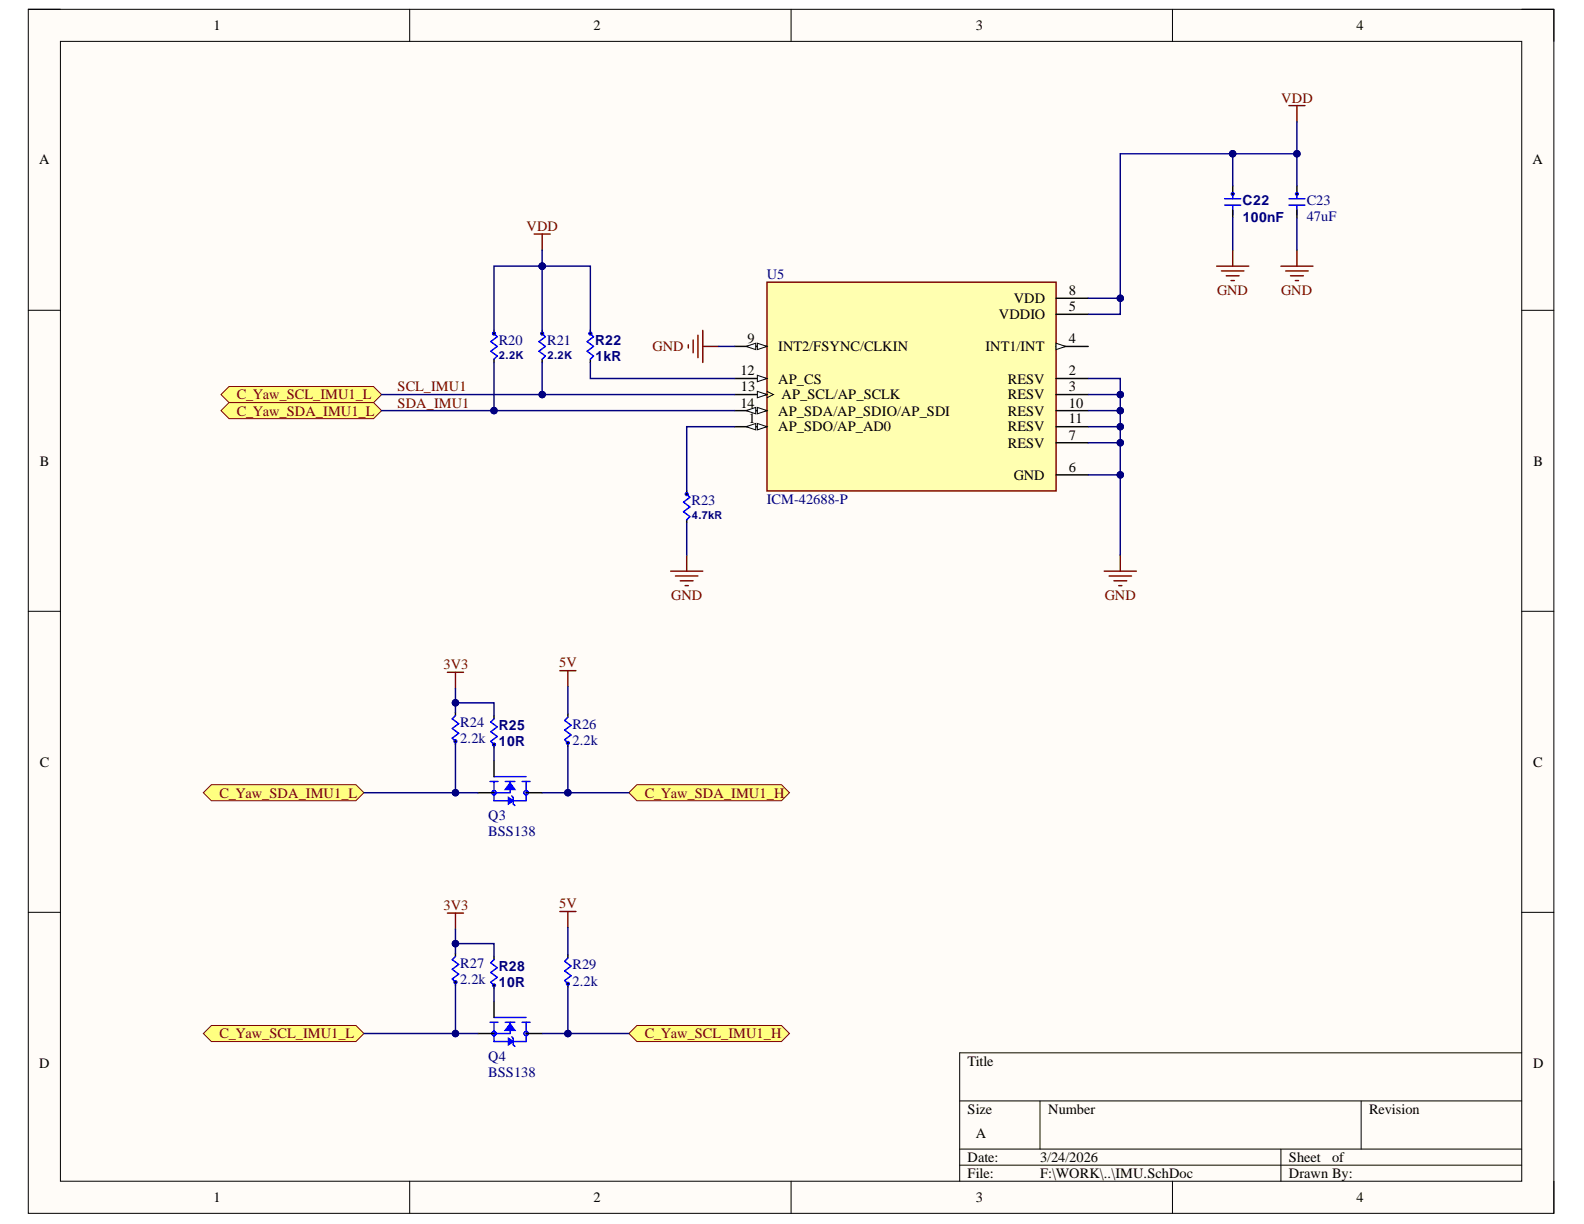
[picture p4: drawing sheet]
<svg xmlns="http://www.w3.org/2000/svg" width="279mm" height="216mm" viewBox="0 0 279 216" stroke-linecap="round" stroke-linejoin="round" font-family="sans-serif">
<defs><g id="words">
<g font-size="2.5">
<text x="37.6" y="5.3">1</text>
<text x="104.7" y="5.3">2</text>
<text x="172.1" y="5.3">3</text>
<text x="239.3" y="5.3">4</text>
<text x="6.9" y="29">A</text>
<text x="270.3" y="29">A</text>
<text x="178.8" y="53.4">VDD</text>
<text x="188.5" y="52">8</text>
<text x="176.2" y="56.3">VDDIO</text>
<text x="188.5" y="54.9">5</text>
<text x="131.9" y="60.5">9</text>
<text x="137.3" y="62">INT2/FSYNC/CLKIN</text>
<text x="173.8" y="62">INT1/INT</text>
<text x="188.5" y="60.5">4</text>
<text x="130.6" y="66.2">12</text>
<text x="130.6" y="71.9">14</text>
<text x="130.7" y="69">13</text>
<text x="137.3" y="67.7">AP_CS</text>
<text x="137.9" y="70.4">AP_SCL/AP_SCLK</text>
<text x="177.8" y="67.7">RESV</text>
<text x="177.8" y="70.4">RESV</text>
<text x="188.5" y="66.2">2</text>
<text x="188.5" y="69">3</text>
<text x="188.5" y="71.9">10</text>
<text x="132" y="74.7">1</text>
<text x="137.3" y="73.3">AP_SDA/AP_SDIO/AP_SDI</text>
<text x="137.3" y="76.1">AP_SDO/AP_AD0</text>
<text x="177.8" y="73.3">RESV</text>
<text x="177.8" y="76.1">RESV</text>
<text x="188.5" y="74.7">11</text>
<text x="188.5" y="77.5">7</text>
<text x="7" y="82.1">B</text>
<text x="177.8" y="79">RESV</text>
<text x="188.5" y="83.2">6</text>
<text x="270.5" y="82.1">B</text>
<text x="178.8" y="84.6">GND</text>
<text x="7" y="135.2">C</text>
<text x="270.4" y="135.2">C</text>
<text x="6.9" y="188.3">D</text>
<text x="170.7" y="188">Title</text>
<text x="270.4" y="188.3">D</text>
<text x="170.7" y="196.4">Size</text>
<text x="184.9" y="196.4">Number</text>
<text x="241.5" y="196.4">Revision</text>
<text x="172.1" y="200.7">A</text>
<text x="170.7" y="205">Date:</text>
<text x="170.7" y="207.8">File:</text>
<text x="183.5" y="205">3/24/2026</text>
<text x="183.5" y="207.8">F:\WORK\..\IMU.SchDoc</text>
<text x="227.4" y="205">Sheet</text>
<text x="227.4" y="207.8">Drawn By:</text>
<text x="235" y="205">of</text>
<text x="37.6" y="212.1">1</text>
<text x="104.7" y="212.1">2</text>
<text x="172.1" y="212.1">3</text>
<text x="239.3" y="212.1">4</text>
</g>
<g font-size="2.5" fill="#800000">
<text x="226" y="18.1">VDD</text>
<text x="92.9" y="40.8">VDD</text>
<text x="214.7" y="52">GND</text>
<text x="226" y="52">GND</text>
<text x="115.1" y="62">GND</text>
<text x="41.8" y="70.4">C_Yaw_SCL_IMU1_L</text>
<text x="70.1" y="69">SCL_IMU1</text>
<text x="70.1" y="71.9">SDA_IMU1</text>
<text x="41.8" y="73.3">C_Yaw_SDA_IMU1_L</text>
<text x="118.4" y="105.9">GND</text>
<text x="194.9" y="105.9">GND</text>
<text x="78.2" y="118">3V3</text>
<text x="98.6" y="117.7">5V</text>
<text x="38.7" y="140.7">C_Yaw_SDA_IMU1_L</text>
<text x="113.8" y="140.7">C_Yaw_SDA_IMU1_H</text>
<text x="78.2" y="160.5">3V3</text>
<text x="98.6" y="160.2">5V</text>
<text x="38.7" y="183.2">C_Yaw_SCL_IMU1_L</text>
<text x="113.8" y="183.2">C_Yaw_SCL_IMU1_H</text>
</g>
<g font-size="2.5" fill="#000080">
<text x="219.1" y="39.1">100nF</text>
<text x="219.1" y="36.2">C22</text>
<text x="230.5" y="39">47uF</text>
<text x="230.5" y="36.2">C23</text>
<text x="135.2" y="49.2">U5</text>
<text x="88" y="60.8">R20</text>
<text x="96.5" y="60.8">R21</text>
<text x="105" y="63.7">1kR</text>
<text x="105" y="60.9">R22</text>
<text x="122" y="89.1">R23</text>
<text x="135.2" y="88.9">ICM-42688-P</text>
<text x="81.2" y="128.2">R24</text>
<text x="81.2" y="131.1">2.2k</text>
<text x="88" y="131.7">10R</text>
<text x="88" y="128.8">R25</text>
<text x="101" y="128.5">R26</text>
<text x="101" y="131.3">2.2k</text>
<text x="86.1" y="144.7">Q3</text>
<text x="86.1" y="147.5">BSS138</text>
<text x="81.2" y="170.7">R27</text>
<text x="81.2" y="173.5">2.2k</text>
<text x="88" y="171.3">R28</text>
<text x="101" y="171">R29</text>
<text x="101" y="173.9">2.2k</text>
<text x="88" y="174.1">10R</text>
<text x="86.1" y="187.1">Q4</text>
<text x="86.1" y="189.9">BSS138</text>
</g>
<g font-size="1.9" fill="#000080">
<text x="88" y="63.3">2.2K</text>
<text x="96.5" y="63.3">2.2K</text>
<text x="122" y="91.6">4.7kR</text>
</g>
</g></defs>
<path d="M5 1.6h269.1v212.4h-269.1z" fill-rule="evenodd" fill="#fffcf8"/>
<path d="M5 1.6h269.1v212.4h-269.1z" fill="none" stroke="#000" stroke-width=".18"/>
<path d="M10.7 7.3h257.7v201.1h-257.7z" fill-rule="evenodd" fill="#fffcf8"/>
<g fill="none" stroke="#000" stroke-width=".18">
<path d="M5 1.6h5.7M10.7 7.3h257.7v201.1h-257.7zM72.3 1.6v5.7M139.5 1.6v5.7M206.8 1.6v5.7M268.4 1.6h5.7v5.7M5 54.7h5.7M268.4 54.7h5.7M5 107.8h5.7M268.4 107.8h5.7M5 160.9h5.7M268.4 160.9h5.7"/>
<path d="M169.3 194.2h99.1M183.4 194.2v8.5M240.1 194.2v8.5M268.4 185.7h-99.1v22.7M72.3 208.4v5.6M139.5 208.4v5.6M169.3 202.7h99.1M169.3 205.5h99.1M206.8 208.4v5.6M225.9 202.7v5.7M274.1 208.4v5.6"/>
</g>
<path d="M135.3 49.8h51v36.8h-51z" fill-rule="evenodd" fill="#ffffb0"/>
<path d="M135.3 49.8h51v36.8h-51z" fill="none" stroke="#800000" stroke-width=".25"/>
<path d="M129.6 61.1h5.7" fill="none" stroke="#000" stroke-width=".25"/>
<path d="M133.6 60.5l1.7 .6-1.7 .6z" fill="#f8fcff"/>
<path d="M133.6 60.5l1.7 .6-1.7 .6z" fill="none" stroke="#000" stroke-width=".18"/>
<path d="M131.6 61.1l1.7-.6v1.2z" fill="#f8fcff"/>
<path d="M131.6 61.1l1.7-.6v1.2z" fill="none" stroke="#000" stroke-width=".18"/>
<path d="M129.6 66.8h5.7" fill="none" stroke="#000" stroke-width=".25"/>
<path d="M133.6 66.2l1.7 .6-1.7 .5z" fill="#f8fcff"/>
<path d="M133.6 66.2l1.7 .6-1.7 .5z" fill="none" stroke="#000" stroke-width=".18"/>
<path d="M129.6 69.6h5.7" fill="none" stroke="#000" stroke-width=".25"/>
<path d="M133.6 69l1.7 .6-1.7 .6z" fill="#f8fcff"/>
<path d="M133.6 69l1.7 .6-1.7 .6zM135.3 69l1.1 .6-1.1 .6" fill="none" stroke="#000" stroke-width=".18"/>
<path d="M129.6 72.4h5.7" fill="none" stroke="#000" stroke-width=".25"/>
<path d="M133.6 71.9l1.7 .5-1.7 .6z" fill="#f8fcff"/>
<path d="M133.6 71.9l1.7 .5-1.7 .6z" fill="none" stroke="#000" stroke-width=".18"/>
<path d="M131.6 72.4l1.7-.5v1.1z" fill="#f8fcff"/>
<path d="M131.6 72.4l1.7-.5v1.1z" fill="none" stroke="#000" stroke-width=".18"/>
<path d="M129.6 75.3h5.7" fill="none" stroke="#000" stroke-width=".25"/>
<path d="M133.6 74.7l1.7 .6-1.7 .5z" fill="#f8fcff"/>
<path d="M133.6 74.7l1.7 .6-1.7 .5z" fill="none" stroke="#000" stroke-width=".18"/>
<path d="M131.6 75.3l1.7-.6v1.1z" fill="#f8fcff"/>
<path d="M131.6 75.3l1.7-.6v1.1z" fill="none" stroke="#000" stroke-width=".18"/>
<path d="M186.3 52.6h5.6M186.3 55.4h5.6M186.3 61.1h5.6" fill="none" stroke="#000" stroke-width=".25"/>
<path d="M186.3 60.5l1.7 .6-1.7 .6z" fill="#f8fcff"/>
<path d="M186.3 60.5l1.7 .6-1.7 .6z" fill="none" stroke="#000" stroke-width=".18"/>
<g fill="none" stroke="#000" stroke-width=".25">
<path d="M217.4 32.8v1.4M217.4 37v1.4M87.1 58.3v.5M95.6 58.3v.5M104.1 58.3v.5M87.1 63.4v.5M95.6 63.4v.5M104.1 63.4v.5M186.3 66.8h5.6M186.3 69.6h5.6M186.3 72.4h5.6M186.3 75.3h5.6"/>
<path d="M186.3 78.1h5.6M121.1 86.6v.6M121.1 91.7v.6M186.3 83.8h5.6"/>
</g>
<path d="M216 36.2h2.9M216 35.1h2.9M217.4 34.2v.9M217.4 36.2v1.7M87.1 58.8l.6 .6-1.1 .9 1.1 .8-1.1 .9 1.1 .8-.6 .6M95.6 58.8l.6 .6-1.1 .9 1.1 .8-1.1 .9 1.1 .8-.6 .6M104.1 58.8l.6 .6-1.1 .9 1.1 .8-1.1 .9 1.1 .8-.6 .6M121.1 87.2l.6 .5-1.1 .9 1.1 .8-1.1 .9 1.1 .8-.6 .6" fill="none" stroke="#00f" stroke-width=".25"/>
<g fill="#000">
<circle cx="217.4" cy="34.2" r=".28"/>
<circle cx="87.1" cy="58.8" r=".28"/>
<circle cx="95.6" cy="58.8" r=".28"/>
<circle cx="104.1" cy="58.8" r=".28"/>
<circle cx="121.1" cy="87.2" r=".28"/>
</g>
<g fill="none" stroke="#00f" stroke-width=".18">
<circle cx="217.4" cy="34.2" r=".28"/>
<circle cx="87.1" cy="58.8" r=".28"/>
<circle cx="95.6" cy="58.8" r=".28"/>
<circle cx="104.1" cy="58.8" r=".28"/>
<circle cx="121.1" cy="87.2" r=".28"/>
</g>
<g fill="none" stroke="#800000" stroke-width=".25">
<path d="M227.4 18.6h2.8M228.8 18.6v2.9M94.2 41.3h2.9M95.6 41.3v2.8M122.3 60v2.2M123.1 59.1v4M124 58.3v5.6M214.6 46.9h5.7M215.4 47.8h4M216.3 48.6h2.3M217.2 49.5h.5M217.4 44.1v2.8"/>
<path d="M225.9 46.9h5.7M226.8 47.8h3.9M227.6 48.6h2.3M228.5 49.5h.5M228.8 44.1v2.8M121.4 60.8v.6M124 61.1h2.8M121.1 97.9v2.8M197.6 97.9v2.8M118.3 100.7h5.7M119.1 101.6h4M120 102.4h2.3"/>
<path d="M120.8 103.3h.6M194.8 100.7h5.6M195.6 101.6h4M196.5 102.4h2.2M197.3 103.3h.6"/>
</g>
<path d="M39 69.6l1.4-1.4h25.5l1.4 1.4-1.4 1.4h-25.5z" fill-rule="evenodd" fill="#ffff80"/>
<path d="M39 69.6l1.4-1.4h25.5l1.4 1.4-1.4 1.4h-25.5z" fill="none" stroke="#800000" stroke-width=".18"/>
<path d="M39 72.4l1.4-1.4h25.5l1.4 1.4-1.4 1.4h-25.5z" fill-rule="evenodd" fill="#ffff80"/>
<path d="M39 72.4l1.4-1.4h25.5l1.4 1.4-1.4 1.4h-25.5z" fill="none" stroke="#800000" stroke-width=".18"/>
<path d="M227.4 36.2h2.8M227.4 35.1h2.8M228.8 34.2v.9M228.8 36.2v1.7M86.4 137.8h1.4M87.1 137h5.7M87.1 137.8v3.4h5.7v-3.4M89.1 137.8h1.7M90 137.8v2h-2.9M92.1 137.8h1.4M90.3 140.4l.2 .3v1.1l.3 .3" fill="none" stroke="#00f" stroke-width=".25"/>
<path d="M228.8 32.8v1.4M228.8 37v1.4" fill="none" stroke="#000" stroke-width=".25"/>
<circle cx="228.8" cy="34.2" r=".28" fill="#000"/>
<circle cx="228.8" cy="34.2" r=".28" fill="none" stroke="#00f" stroke-width=".18"/>
<path d="M89.7 140.7l.8 .5-.8 .6z" fill="#00f"/>
<path d="M89.7 140.7l.8 .5-.8 .6z" fill="none" stroke="#00f" stroke-width=".25"/>
<path d="M90 138.1l.8 1.2h-1.7z" fill="#00f"/>
<path d="M80.3 126.2l-.5 .6 1.1 .9-1.1 .8 1.1 .8-1.1 .9 .5 .6M87.1 126.8l-.5 .6 1.1 .8-1.1 .9 1.1 .8-1.1 .9 .5 .5M90 138.1l.8 1.2h-1.7zM100.2 126.5l-.6 .6 1.1 .8-1.1 .9 1.1 .8-1.1 .9 .6 .5M87.1 179.5h5.7M86.4 180.3h1.4M87.1 180.3v3.4h5.7v-3.4M89.1 180.3h1.7M90 180.3v2h-2.9M90.3 182.9l.2 .3v1.1l.3 .3M92.1 180.3h1.4" fill="none" stroke="#00f" stroke-width=".25"/>
<g fill="none" stroke="#00f" stroke-width=".18">
<circle cx="80.3" cy="130.8" r=".28"/>
<circle cx="87.1" cy="139.8" r=".4"/>
<circle cx="87.1" cy="131.3" r=".28"/>
<circle cx="92.8" cy="139.8" r=".4"/>
<circle cx="100.2" cy="131" r=".28"/>
</g>
<path d="M80.3 125.7v.5M80.3 130.8v.5M84.3 139.8h2.8M87.1 126.2v.6M87.1 131.3v.6M87.1 134.2v2.8M92.8 139.8h2.8M100.2 125.9v.6M100.2 131v.6" fill="none" stroke="#000" stroke-width=".25"/>
<path d="M78.9 118.6h2.9M80.3 118.6v2.8M98.7 118.3h2.9M100.2 118.3v2.8" fill="none" stroke="#800000" stroke-width=".25"/>
<g fill="#000">
<circle cx="80.3" cy="130.8" r=".28"/>
<circle cx="87.1" cy="131.3" r=".28"/>
<circle cx="100.2" cy="131" r=".28"/>
</g>
<path d="M89.7 183.2l.8 .5-.8 .6z" fill="#00f"/>
<path d="M89.7 183.2l.8 .5-.8 .6z" fill="none" stroke="#00f" stroke-width=".25"/>
<path d="M90 180.6l.8 1.1h-1.7z" fill="#00f"/>
<path d="M80.3 168.7l-.5 .6 1.1 .8-1.1 .9 1.1 .8-1.1 .9 .5 .5M87.1 169.3l-.5 .5 1.1 .9-1.1 .8 1.1 .9-1.1 .8 .5 .6M100.2 169l-.6 .6 1.1 .8-1.1 .9 1.1 .8-1.1 .9 .6 .5M90 180.6l.8 1.1h-1.7z" fill="none" stroke="#00f" stroke-width=".25"/>
<g fill="none" stroke="#00f" stroke-width=".18">
<circle cx="80.3" cy="173.2" r=".29"/>
<circle cx="87.1" cy="173.8" r=".28"/>
<circle cx="100.2" cy="173.5" r=".28"/>
<circle cx="87.1" cy="182.3" r=".4"/>
<circle cx="92.8" cy="182.3" r=".4"/>
</g>
<path d="M80.3 168.1v.6M80.3 173.2v.6M87.1 168.7v.6M87.1 173.8v.6M87.1 176.6v2.9M100.2 168.4v.6M100.2 173.5v.6M84.3 182.3h2.8M92.8 182.3h2.8" fill="none" stroke="#000" stroke-width=".25"/>
<path d="M78.9 161.1h2.9M80.3 161.1v2.8M98.7 160.8h2.9M100.2 160.8v2.8" fill="none" stroke="#800000" stroke-width=".25"/>
<g fill="#000">
<circle cx="80.3" cy="173.2" r=".29"/>
<circle cx="87.1" cy="173.8" r=".28"/>
<circle cx="100.2" cy="173.5" r=".28"/>
</g>
<path d="M35.9 139.8l1.4-1.4h25.5l1.4 1.4-1.4 1.4h-25.5z" fill-rule="evenodd" fill="#ffff80"/>
<path d="M35.9 139.8l1.4-1.4h25.5l1.4 1.4-1.4 1.4h-25.5z" fill="none" stroke="#800000" stroke-width=".18"/>
<path d="M35.9 182.3l1.4-1.4h25.5l1.4 1.4-1.4 1.4h-25.5z" fill-rule="evenodd" fill="#ffff80"/>
<path d="M35.9 182.3l1.4-1.4h25.5l1.4 1.4-1.4 1.4h-25.5z" fill="none" stroke="#800000" stroke-width=".18"/>
<path d="M110.9 139.8l1.4-1.4h25.5l1.5 1.4-1.5 1.4h-25.5z" fill-rule="evenodd" fill="#ffff80"/>
<path d="M110.9 139.8l1.4-1.4h25.5l1.5 1.4-1.5 1.4h-25.5z" fill="none" stroke="#800000" stroke-width=".18"/>
<path d="M110.9 182.3l1.4-1.4h25.5l1.5 1.4-1.5 1.4h-25.5z" fill-rule="evenodd" fill="#ffff80"/>
<path d="M110.9 182.3l1.4-1.4h25.5l1.5 1.4-1.5 1.4h-25.5z" fill="none" stroke="#800000" stroke-width=".18"/>
<path d="M129.6 75.3h-8.5v11.3M121.1 92.3v5.6M191.9 83.8h5.7v14.1" fill="none" stroke="#000080" stroke-width=".25"/>
<circle cx="197.6" cy="83.8" r=".57" fill="#000080"/>
<circle cx="197.6" cy="83.8" r=".57" fill="none" stroke="#000080" stroke-width=".18"/>
<path d="M191.9 78.1h5.7v5.7" fill="none" stroke="#000080" stroke-width=".25"/>
<circle cx="197.6" cy="78.1" r=".56" fill="#000080"/>
<circle cx="197.6" cy="78.1" r=".56" fill="none" stroke="#000080" stroke-width=".18"/>
<circle cx="197.6" cy="83.8" r=".57" fill="#000080"/>
<circle cx="197.6" cy="83.8" r=".57" fill="none" stroke="#000080" stroke-width=".18"/>
<path d="M191.9 75.3h5.7v2.8" fill="none" stroke="#000080" stroke-width=".25"/>
<circle cx="197.6" cy="75.3" r=".56" fill="#000080"/>
<circle cx="197.6" cy="75.3" r=".56" fill="none" stroke="#000080" stroke-width=".18"/>
<circle cx="197.6" cy="78.1" r=".56" fill="#000080"/>
<circle cx="197.6" cy="78.1" r=".56" fill="none" stroke="#000080" stroke-width=".18"/>
<path d="M191.9 72.4h5.7v2.9" fill="none" stroke="#000080" stroke-width=".25"/>
<circle cx="197.6" cy="72.4" r=".56" fill="#000080"/>
<circle cx="197.6" cy="72.4" r=".56" fill="none" stroke="#000080" stroke-width=".18"/>
<circle cx="197.6" cy="75.3" r=".56" fill="#000080"/>
<circle cx="197.6" cy="75.3" r=".56" fill="none" stroke="#000080" stroke-width=".18"/>
<path d="M191.9 69.6h5.7v2.8" fill="none" stroke="#000080" stroke-width=".25"/>
<circle cx="197.6" cy="69.6" r=".56" fill="#000080"/>
<circle cx="197.6" cy="69.6" r=".56" fill="none" stroke="#000080" stroke-width=".18"/>
<circle cx="197.6" cy="72.4" r=".56" fill="#000080"/>
<circle cx="197.6" cy="72.4" r=".56" fill="none" stroke="#000080" stroke-width=".18"/>
<path d="M191.9 66.8h5.7v2.8" fill="none" stroke="#000080" stroke-width=".25"/>
<circle cx="197.6" cy="69.6" r=".56" fill="#000080"/>
<circle cx="197.6" cy="69.6" r=".56" fill="none" stroke="#000080" stroke-width=".18"/>
<path d="M217.4 38.4v5.7M228.8 38.4v5.7M191.9 52.6h5.7v2.8h-5.7" fill="none" stroke="#000080" stroke-width=".25"/>
<circle cx="197.6" cy="52.6" r=".57" fill="#000080"/>
<circle cx="197.6" cy="52.6" r=".57" fill="none" stroke="#000080" stroke-width=".18"/>
<path d="M228.8 27.1v5.7" fill="none" stroke="#000080" stroke-width=".25"/>
<circle cx="228.8" cy="27.1" r=".56" fill="#000080"/>
<circle cx="228.8" cy="27.1" r=".56" fill="none" stroke="#000080" stroke-width=".18"/>
<path d="M217.4 27.1v5.7" fill="none" stroke="#000080" stroke-width=".25"/>
<circle cx="217.4" cy="27.1" r=".57" fill="#000080"/>
<circle cx="217.4" cy="27.1" r=".57" fill="none" stroke="#000080" stroke-width=".18"/>
<path d="M95.6 63.9v5.7M104.1 63.9v2.9h25.5M126.8 61.1h2.8" fill="none" stroke="#000080" stroke-width=".25"/>
<circle cx="95.6" cy="69.6" r=".57" fill="#000080"/>
<circle cx="95.6" cy="69.6" r=".57" fill="none" stroke="#000080" stroke-width=".18"/>
<path d="M87.1 63.9v8.5" fill="none" stroke="#000080" stroke-width=".25"/>
<circle cx="87.1" cy="72.4" r=".57" fill="#000080"/>
<circle cx="87.1" cy="72.4" r=".57" fill="none" stroke="#000080" stroke-width=".18"/>
<path d="M95.6 46.9h8.5v11.4" fill="none" stroke="#000080" stroke-width=".25"/>
<circle cx="95.6" cy="46.9" r=".57" fill="#000080"/>
<circle cx="95.6" cy="46.9" r=".57" fill="none" stroke="#000080" stroke-width=".18"/>
<path d="M87.1 58.3v-11.4h8.5v11.4" fill="none" stroke="#000080" stroke-width=".25"/>
<circle cx="95.6" cy="46.9" r=".57" fill="#000080"/>
<circle cx="95.6" cy="46.9" r=".57" fill="none" stroke="#000080" stroke-width=".18"/>
<path d="M95.6 44.1v2.8" fill="none" stroke="#000080" stroke-width=".25"/>
<circle cx="95.6" cy="46.9" r=".57" fill="#000080"/>
<circle cx="95.6" cy="46.9" r=".57" fill="none" stroke="#000080" stroke-width=".18"/>
<path d="M67.3 69.6h62.3" fill="none" stroke="#000080" stroke-width=".25"/>
<circle cx="95.6" cy="69.6" r=".57" fill="#000080"/>
<circle cx="95.6" cy="69.6" r=".57" fill="none" stroke="#000080" stroke-width=".18"/>
<path d="M228.8 21.5v5.6h-31.2v25.5" fill="none" stroke="#000080" stroke-width=".25"/>
<circle cx="197.6" cy="52.6" r=".57" fill="#000080"/>
<circle cx="197.6" cy="52.6" r=".57" fill="none" stroke="#000080" stroke-width=".18"/>
<circle cx="217.4" cy="27.1" r=".57" fill="#000080"/>
<circle cx="217.4" cy="27.1" r=".57" fill="none" stroke="#000080" stroke-width=".18"/>
<circle cx="228.8" cy="27.1" r=".56" fill="#000080"/>
<circle cx="228.8" cy="27.1" r=".56" fill="none" stroke="#000080" stroke-width=".18"/>
<path d="M100.2 131.6v8.2" fill="none" stroke="#000080" stroke-width=".25"/>
<circle cx="100.2" cy="139.8" r=".57" fill="#000080"/>
<circle cx="100.2" cy="139.8" r=".57" fill="none" stroke="#000080" stroke-width=".18"/>
<path d="M80.3 131.3v8.5M100.2 121.1v4.8" fill="none" stroke="#000080" stroke-width=".25"/>
<circle cx="80.3" cy="139.8" r=".57" fill="#000080"/>
<circle cx="80.3" cy="139.8" r=".57" fill="none" stroke="#000080" stroke-width=".18"/>
<path d="M64.2 139.8h20.1" fill="none" stroke="#000080" stroke-width=".25"/>
<circle cx="80.3" cy="139.8" r=".57" fill="#000080"/>
<circle cx="80.3" cy="139.8" r=".57" fill="none" stroke="#000080" stroke-width=".18"/>
<path d="M95.6 139.8h15.3" fill="none" stroke="#000080" stroke-width=".25"/>
<circle cx="100.2" cy="139.8" r=".57" fill="#000080"/>
<circle cx="100.2" cy="139.8" r=".57" fill="none" stroke="#000080" stroke-width=".18"/>
<path d="M80.3 121.4v4.3" fill="none" stroke="#000080" stroke-width=".25"/>
<circle cx="80.3" cy="124" r=".57" fill="#000080"/>
<circle cx="80.3" cy="124" r=".57" fill="none" stroke="#000080" stroke-width=".18"/>
<path d="M80.3 124h6.8v2.2" fill="none" stroke="#000080" stroke-width=".25"/>
<circle cx="80.3" cy="124" r=".57" fill="#000080"/>
<circle cx="80.3" cy="124" r=".57" fill="none" stroke="#000080" stroke-width=".18"/>
<path d="M87.1 131.9v2.3M100.2 174.1v8.2" fill="none" stroke="#000080" stroke-width=".25"/>
<circle cx="100.2" cy="182.3" r=".56" fill="#000080"/>
<circle cx="100.2" cy="182.3" r=".56" fill="none" stroke="#000080" stroke-width=".18"/>
<path d="M80.3 173.8v8.5M100.2 163.6v4.8" fill="none" stroke="#000080" stroke-width=".25"/>
<circle cx="80.3" cy="182.3" r=".57" fill="#000080"/>
<circle cx="80.3" cy="182.3" r=".57" fill="none" stroke="#000080" stroke-width=".18"/>
<path d="M64.2 182.3h20.1" fill="none" stroke="#000080" stroke-width=".25"/>
<circle cx="80.3" cy="182.3" r=".57" fill="#000080"/>
<circle cx="80.3" cy="182.3" r=".57" fill="none" stroke="#000080" stroke-width=".18"/>
<path d="M95.6 182.3h15.3" fill="none" stroke="#000080" stroke-width=".25"/>
<circle cx="100.2" cy="182.3" r=".56" fill="#000080"/>
<circle cx="100.2" cy="182.3" r=".56" fill="none" stroke="#000080" stroke-width=".18"/>
<path d="M80.3 163.9v4.2" fill="none" stroke="#000080" stroke-width=".25"/>
<circle cx="80.3" cy="166.4" r=".57" fill="#000080"/>
<circle cx="80.3" cy="166.4" r=".57" fill="none" stroke="#000080" stroke-width=".18"/>
<path d="M80.3 166.4h6.8v2.3" fill="none" stroke="#000080" stroke-width=".25"/>
<circle cx="80.3" cy="166.4" r=".57" fill="#000080"/>
<circle cx="80.3" cy="166.4" r=".57" fill="none" stroke="#000080" stroke-width=".18"/>
<path d="M67.3 72.4h62.3M87.1 174.4v2.2" fill="none" stroke="#000080" stroke-width=".25"/>
<circle cx="87.1" cy="72.4" r=".57" fill="#000080"/>
<circle cx="87.1" cy="72.4" r=".57" fill="none" stroke="#000080" stroke-width=".18"/>
<use href="#words"/>
</svg>
